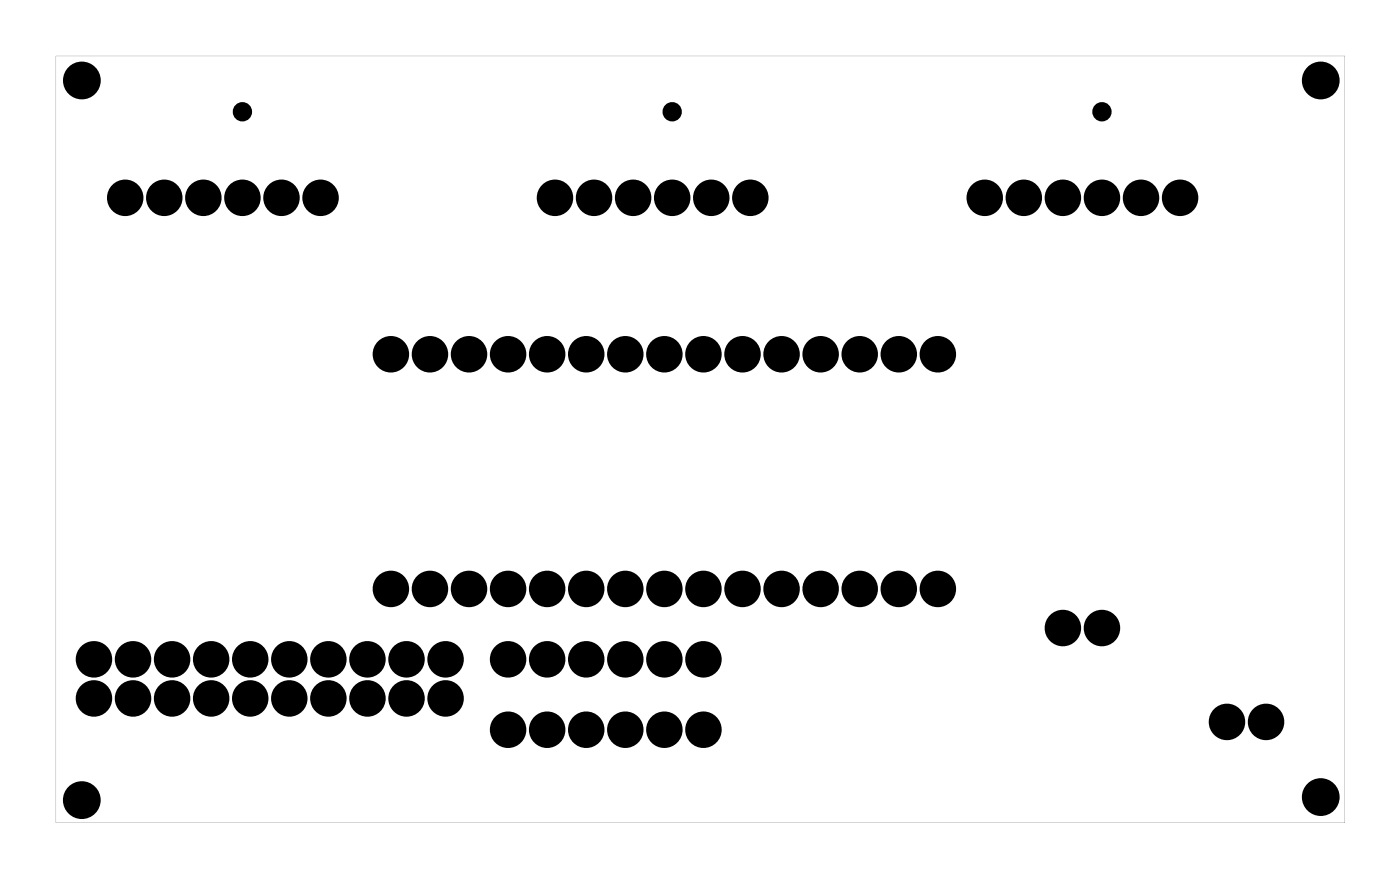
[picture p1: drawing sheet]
<svg xmlns="http://www.w3.org/2000/svg" width="91mm" height="57mm" viewBox="0 0 91 57" stroke-linecap="round" stroke-linejoin="round" font-family="sans-serif">
<path d="M3.6 3.6h83.8v49.8h-83.8zM3.6 3.6v49.8h83.8v-49.8z" fill="#000"/>
<g fill="#000">
<circle cx="5.3" cy="5.2" r="1.1"/>
<circle cx="8.1" cy="12.8" r=".8"/>
<circle cx="10.7" cy="12.8" r=".8"/>
<circle cx="13.2" cy="12.8" r=".8"/>
<circle cx="15.8" cy="7.3" r=".35"/>
<circle cx="15.8" cy="12.8" r=".8"/>
<circle cx="18.3" cy="12.8" r=".8"/>
<circle cx="20.8" cy="12.8" r=".8"/>
<circle cx="36.1" cy="12.8" r=".8"/>
<circle cx="38.6" cy="12.8" r=".8"/>
<circle cx="41.2" cy="12.8" r=".8"/>
<circle cx="43.7" cy="7.3" r=".35"/>
<circle cx="43.7" cy="12.8" r=".8"/>
<circle cx="46.2" cy="12.8" r=".8"/>
<circle cx="48.8" cy="12.8" r=".8"/>
<circle cx="64" cy="12.8" r=".8"/>
<circle cx="66.6" cy="12.8" r=".8"/>
<circle cx="69.1" cy="12.8" r=".8"/>
<circle cx="71.6" cy="7.3" r=".35"/>
<circle cx="71.6" cy="12.8" r=".8"/>
<circle cx="74.2" cy="12.8" r=".8"/>
<circle cx="76.7" cy="12.8" r=".8"/>
<circle cx="85.9" cy="5.2" r="1.1"/>
<circle cx="25.4" cy="38.2" r=".8"/>
<circle cx="25.4" cy="23" r=".8"/>
<circle cx="28" cy="38.2" r=".8"/>
<circle cx="28" cy="23" r=".8"/>
<circle cx="30.5" cy="38.2" r=".8"/>
<circle cx="30.5" cy="23" r=".8"/>
<circle cx="33" cy="38.2" r=".8"/>
<circle cx="33" cy="23" r=".8"/>
<circle cx="35.6" cy="38.2" r=".8"/>
<circle cx="35.6" cy="23" r=".8"/>
<circle cx="38.1" cy="23" r=".8"/>
<circle cx="38.1" cy="38.2" r=".8"/>
<circle cx="40.7" cy="38.2" r=".8"/>
<circle cx="40.7" cy="23" r=".8"/>
<circle cx="43.2" cy="38.2" r=".8"/>
<circle cx="43.2" cy="23" r=".8"/>
<circle cx="45.7" cy="38.2" r=".8"/>
<circle cx="45.7" cy="23" r=".8"/>
<circle cx="48.3" cy="38.2" r=".8"/>
<circle cx="48.3" cy="23" r=".8"/>
<circle cx="50.8" cy="38.2" r=".8"/>
<circle cx="50.8" cy="23" r=".8"/>
<circle cx="53.4" cy="23" r=".8"/>
<circle cx="53.4" cy="38.2" r=".8"/>
<circle cx="55.9" cy="23" r=".8"/>
<circle cx="55.9" cy="38.2" r=".8"/>
<circle cx="58.4" cy="23" r=".8"/>
<circle cx="58.4" cy="38.2" r=".8"/>
<circle cx="61" cy="23" r=".8"/>
<circle cx="61" cy="38.2" r=".8"/>
<circle cx="5.3" cy="52" r="1.1"/>
<circle cx="6.1" cy="45.4" r=".8"/>
<circle cx="6.1" cy="42.8" r=".8"/>
<circle cx="8.6" cy="42.8" r=".8"/>
<circle cx="8.6" cy="45.4" r=".8"/>
<circle cx="11.2" cy="45.4" r=".8"/>
<circle cx="11.2" cy="42.8" r=".8"/>
<circle cx="13.7" cy="45.4" r=".8"/>
<circle cx="13.7" cy="42.8" r=".8"/>
<circle cx="16.3" cy="42.8" r=".8"/>
<circle cx="16.3" cy="45.4" r=".8"/>
<circle cx="18.8" cy="42.8" r=".8"/>
<circle cx="18.8" cy="45.4" r=".8"/>
<circle cx="21.3" cy="45.4" r=".8"/>
<circle cx="21.3" cy="42.8" r=".8"/>
<circle cx="23.9" cy="42.8" r=".8"/>
<circle cx="23.9" cy="45.4" r=".8"/>
<circle cx="26.4" cy="42.8" r=".8"/>
<circle cx="26.4" cy="45.4" r=".8"/>
<circle cx="29" cy="45.4" r=".8"/>
<circle cx="29" cy="42.8" r=".8"/>
<circle cx="33" cy="42.8" r=".8"/>
<circle cx="33" cy="47.4" r=".8"/>
<circle cx="35.6" cy="42.8" r=".8"/>
<circle cx="35.6" cy="47.4" r=".8"/>
<circle cx="38.1" cy="42.8" r=".8"/>
<circle cx="38.1" cy="47.4" r=".8"/>
<circle cx="40.7" cy="42.8" r=".8"/>
<circle cx="40.7" cy="47.4" r=".8"/>
<circle cx="43.2" cy="42.8" r=".8"/>
<circle cx="43.2" cy="47.4" r=".8"/>
<circle cx="45.7" cy="42.8" r=".8"/>
<circle cx="45.7" cy="47.4" r=".8"/>
<circle cx="69.1" cy="40.8" r=".8"/>
<circle cx="71.6" cy="40.8" r=".8"/>
<circle cx="79.8" cy="46.9" r=".8"/>
<circle cx="82.3" cy="46.9" r=".8"/>
<circle cx="85.9" cy="51.8" r="1.1"/>
</g>
<g fill="none" stroke="#000" stroke-width=".25">
<circle cx="5.3" cy="5.2" r="1.1"/>
<circle cx="85.9" cy="5.2" r="1.1"/>
<circle cx="5.3" cy="52" r="1.1"/>
<circle cx="85.9" cy="51.8" r="1.1"/>
</g>
<g fill="none" stroke="#000" stroke-width=".55">
<circle cx="15.8" cy="7.3" r=".35"/>
<circle cx="43.7" cy="7.3" r=".35"/>
<circle cx="71.6" cy="7.3" r=".35"/>
</g>
<g fill="none" stroke="#000" stroke-width=".76" stroke-linecap="butt">
<circle cx="8.1" cy="12.8" r=".8"/>
<circle cx="10.7" cy="12.8" r=".8"/>
<circle cx="13.2" cy="12.8" r=".8"/>
<circle cx="15.8" cy="12.8" r=".8"/>
<circle cx="18.3" cy="12.8" r=".8"/>
<circle cx="20.8" cy="12.8" r=".8"/>
<circle cx="36.1" cy="12.8" r=".8"/>
<circle cx="38.6" cy="12.8" r=".8"/>
<circle cx="41.2" cy="12.8" r=".8"/>
<circle cx="43.7" cy="12.8" r=".8"/>
<circle cx="46.2" cy="12.8" r=".8"/>
<circle cx="48.8" cy="12.8" r=".8"/>
<circle cx="64" cy="12.8" r=".8"/>
<circle cx="66.6" cy="12.8" r=".8"/>
<circle cx="69.1" cy="12.8" r=".8"/>
<circle cx="71.6" cy="12.8" r=".8"/>
<circle cx="74.2" cy="12.8" r=".8"/>
<circle cx="76.7" cy="12.8" r=".8"/>
<circle cx="25.4" cy="38.2" r=".8"/>
<circle cx="25.4" cy="23" r=".8"/>
<circle cx="28" cy="23" r=".8"/>
<circle cx="28" cy="38.2" r=".8"/>
<circle cx="30.5" cy="38.2" r=".8"/>
<circle cx="30.5" cy="23" r=".8"/>
<circle cx="33" cy="38.2" r=".8"/>
<circle cx="33" cy="23" r=".8"/>
<circle cx="35.6" cy="23" r=".8"/>
<circle cx="35.6" cy="38.2" r=".8"/>
<circle cx="38.1" cy="38.2" r=".8"/>
<circle cx="38.1" cy="23" r=".8"/>
<circle cx="40.7" cy="38.2" r=".8"/>
<circle cx="40.7" cy="23" r=".8"/>
<circle cx="43.2" cy="38.2" r=".8"/>
<circle cx="43.2" cy="23" r=".8"/>
<circle cx="45.7" cy="23" r=".8"/>
<circle cx="45.7" cy="38.2" r=".8"/>
<circle cx="48.3" cy="38.2" r=".8"/>
<circle cx="48.3" cy="23" r=".8"/>
<circle cx="50.8" cy="23" r=".8"/>
<circle cx="50.8" cy="38.2" r=".8"/>
<circle cx="53.4" cy="23" r=".8"/>
<circle cx="53.4" cy="38.2" r=".8"/>
<circle cx="55.9" cy="23" r=".8"/>
<circle cx="55.9" cy="38.2" r=".8"/>
<circle cx="58.4" cy="23" r=".8"/>
<circle cx="58.4" cy="38.2" r=".8"/>
<circle cx="61" cy="38.2" r=".8"/>
<circle cx="61" cy="23" r=".8"/>
<circle cx="6.1" cy="45.4" r=".8"/>
<circle cx="6.1" cy="42.8" r=".8"/>
<circle cx="8.6" cy="45.4" r=".8"/>
<circle cx="8.6" cy="42.8" r=".8"/>
<circle cx="11.2" cy="42.8" r=".8"/>
<circle cx="11.2" cy="45.4" r=".8"/>
<circle cx="13.7" cy="45.4" r=".8"/>
<circle cx="13.7" cy="42.8" r=".8"/>
<circle cx="16.3" cy="45.4" r=".8"/>
<circle cx="16.3" cy="42.8" r=".8"/>
<circle cx="18.8" cy="45.4" r=".8"/>
<circle cx="18.8" cy="42.8" r=".8"/>
<circle cx="21.3" cy="42.8" r=".8"/>
<circle cx="21.3" cy="45.4" r=".8"/>
<circle cx="23.9" cy="45.4" r=".8"/>
<circle cx="23.9" cy="42.8" r=".8"/>
<circle cx="26.4" cy="45.4" r=".8"/>
<circle cx="26.4" cy="42.8" r=".8"/>
<circle cx="29" cy="45.4" r=".8"/>
<circle cx="29" cy="42.8" r=".8"/>
<circle cx="33" cy="47.4" r=".8"/>
<circle cx="33" cy="42.8" r=".8"/>
<circle cx="35.6" cy="47.4" r=".8"/>
<circle cx="35.6" cy="42.8" r=".8"/>
<circle cx="38.1" cy="47.4" r=".8"/>
<circle cx="38.1" cy="42.8" r=".8"/>
<circle cx="40.7" cy="47.4" r=".8"/>
<circle cx="40.7" cy="42.8" r=".8"/>
<circle cx="43.2" cy="47.4" r=".8"/>
<circle cx="43.2" cy="42.8" r=".8"/>
<circle cx="45.7" cy="47.4" r=".8"/>
<circle cx="45.7" cy="42.8" r=".8"/>
<circle cx="69.1" cy="40.8" r=".8"/>
<circle cx="71.6" cy="40.8" r=".8"/>
<circle cx="79.8" cy="46.9" r=".8"/>
<circle cx="82.3" cy="46.9" r=".8"/>
</g>
</svg>
